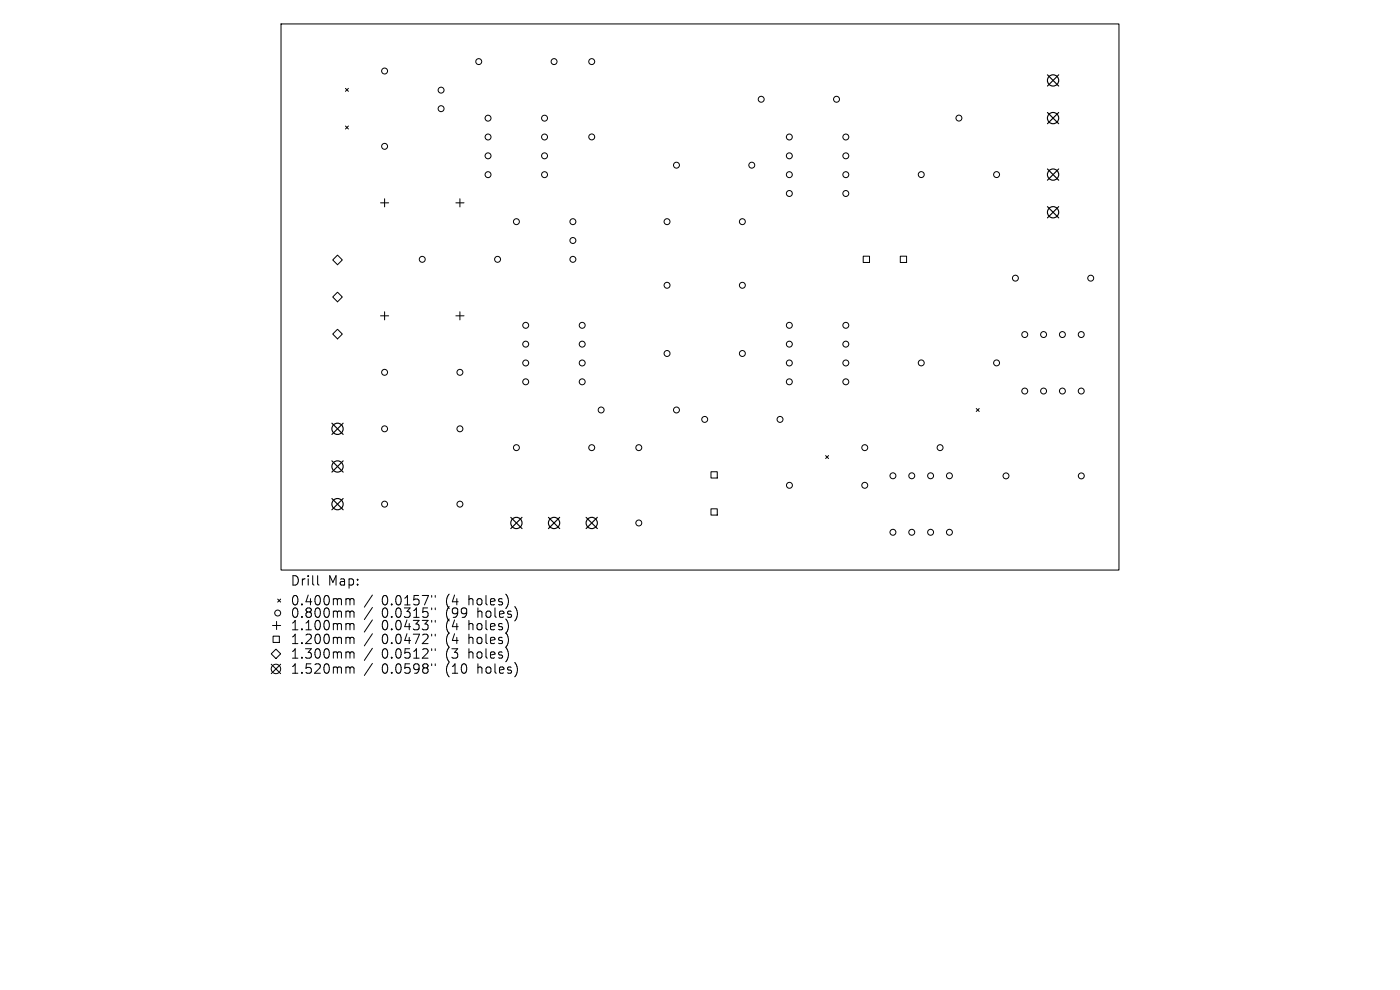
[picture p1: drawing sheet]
<svg xmlns="http://www.w3.org/2000/svg" width="297mm" height="210mm" viewBox="0 0 297 210" stroke-linecap="round" stroke-linejoin="round" font-family="sans-serif">
<defs><g id="words">
<g font-size="2.8">
<text x="61.5" y="124.5">Drill</text>
<text x="69.5" y="124.5">Map:</text>
<text x="61.5" y="128.7">0.400mm</text>
<text x="61.5" y="131.3">0.800mm</text>
<text x="81" y="128.7">0.0157&quot;</text>
<text x="81" y="131.3">0.0315&quot;</text>
<text x="94.7" y="128.7">(4</text>
<text x="94.7" y="131.3">(99</text>
<text x="99.7" y="128.7">holes)</text>
<text x="101.6" y="131.3">holes)</text>
<text x="61.5" y="134">1.100mm</text>
<text x="61.5" y="136.9">1.200mm</text>
<text x="81" y="134">0.0433&quot;</text>
<text x="81" y="136.9">0.0472&quot;</text>
<text x="94.7" y="134">(4</text>
<text x="94.7" y="136.9">(4</text>
<text x="99.7" y="134">holes)</text>
<text x="99.7" y="136.9">holes)</text>
<text x="61.5" y="140">1.300mm</text>
<text x="61.5" y="143.2">1.520mm</text>
<text x="81" y="140">0.0512&quot;</text>
<text x="81" y="143.2">0.0598&quot;</text>
<text x="94.7" y="140">(3</text>
<text x="94.7" y="143.2">(10</text>
<text x="99.7" y="140">holes)</text>
<text x="101.6" y="143.2">holes)</text>
</g>
</g></defs>
<g fill="none" stroke="#000" stroke-width=".21">
<path d="M59.6 5.1h177.8v115.8h-177.8zM73.3 18.7l.6 .7M73.9 18.7l-.6 .7M73.3 26.7l.6 .7M73.9 26.7l-.6 .7M70.6 55.1l1-1 1 1-1 1.1zM80.7 43h1.8M81.6 42.2v1.7M96.7 43h1.7M97.6 42.2v1.7M183.1 54.3h1.4v1.4h-1.4zM191 54.3h1.3v1.4h-1.3z"/>
<path d="M70.6 63l1-1 1 1-1 1zM70.6 70.9l1-1.1 1 1.1-1 1zM80.7 67h1.8M81.6 66.1v1.8M96.7 67h1.7M97.6 66.1v1.8M175.2 96.6l.6 .7M175.8 96.6l-.6 .7M207.1 86.7l.6 .6M207.7 86.7l-.6 .6M150.8 100.1h1.4v1.3h-1.4zM150.8 107.9h1.4v1.4h-1.4z"/>
<path d="M57.5 138.7l1-1 1 1-1 1zM57.8 132.7h1.7M57.9 134.9h1.4v1.4h-1.4zM58.7 131.8v1.7M58.9 127.1l.6 .6M59.5 127.1l-.6 .6M67.4 122.1v1.7l.3 .3M73.7 127l.4 .1 .1 .2M73.7 129.6l.4 .1 .1 .2M73.7 132.3h.3l.2 .3M73.7 135.2h.3l.2 .3M73.7 138.3h.3l.2 .3"/>
<path d="M74.2 127.3l.3-.3 .5 .1 .1 1.2M74.2 127.3v1M74.2 129.9v1.1M74.2 132.6v1M74.2 135.5v1M74.2 138.6v1M74.2 129.9l.3-.3 .5 .1 .1 1.3M74.2 132.6l.3-.3 .5 .1 .1 1.2M74.2 135.5l.3-.3 .5 .1 .1 1.2M74.2 138.6l.3-.3 .5 .1 .1 1.2M79 126.2l-1.7 2.6M79 128.9l-1.7 2.5"/>
<path d="M79 131.5l-1.7 2.6M79 134.4l-1.7 2.6M79 137.5l-1.7 2.6M91.6 126.3v.4M91.6 129v.3M91.6 131.6v.4M91.6 134.5v.4M91.6 137.6v.4M92.3 126.3v.4M92.3 129v.3M92.3 131.6v.4M92.3 134.5v.4"/>
<path d="M92.3 137.6v.4M57.5 140.9l2 2M59.5 140.9l-2 2M73.7 141.5l.4 .1 .1 .2M74.2 141.8v1M74.2 141.8l.3-.3 .5 .1 .1 1.2M79 140.7l-1.7 2.6M91.6 140.8v.4M92.3 140.8v.4"/>
<circle cx="81.6" cy="15.1" r=".63"/>
<circle cx="93.6" cy="19.1" r=".63"/>
<circle cx="101.6" cy="13.1" r=".63"/>
<circle cx="117.5" cy="13.1" r=".63"/>
<circle cx="125.5" cy="13.1" r=".63"/>
<circle cx="81.6" cy="31" r=".63"/>
<circle cx="93.6" cy="23.1" r=".63"/>
<circle cx="103.5" cy="33.1" r=".63"/>
<circle cx="103.5" cy="37.1" r=".63"/>
<circle cx="103.5" cy="29.1" r=".63"/>
<circle cx="103.5" cy="25.1" r=".63"/>
<circle cx="115.5" cy="33.1" r=".63"/>
<circle cx="115.5" cy="37.1" r=".63"/>
<circle cx="115.5" cy="29.1" r=".63"/>
<circle cx="115.5" cy="25.1" r=".63"/>
<circle cx="125.5" cy="29" r=".63"/>
<circle cx="143.5" cy="35" r=".63"/>
<circle cx="159.5" cy="35" r=".63"/>
<circle cx="161.5" cy="21.1" r=".63"/>
<circle cx="167.5" cy="33.1" r=".63"/>
<circle cx="167.5" cy="37.1" r=".63"/>
<circle cx="167.5" cy="29.1" r=".63"/>
<circle cx="177.5" cy="21.1" r=".63"/>
<circle cx="179.4" cy="33.1" r=".63"/>
<circle cx="179.4" cy="37.1" r=".63"/>
<circle cx="179.4" cy="29.1" r=".63"/>
<circle cx="195.4" cy="37" r=".63"/>
<circle cx="203.4" cy="25.1" r=".63"/>
<circle cx="211.4" cy="37" r=".63"/>
<circle cx="89.6" cy="55" r=".63"/>
<circle cx="105.6" cy="55" r=".63"/>
<circle cx="109.6" cy="47" r=".63"/>
<circle cx="121.5" cy="55" r=".63"/>
<circle cx="121.5" cy="51" r=".63"/>
<circle cx="121.5" cy="47" r=".63"/>
<circle cx="141.5" cy="47" r=".63"/>
<circle cx="157.5" cy="47" r=".63"/>
<circle cx="167.5" cy="41" r=".63"/>
<circle cx="179.4" cy="41" r=".63"/>
<circle cx="215.4" cy="59" r=".63"/>
<circle cx="231.4" cy="59" r=".63"/>
<circle cx="81.6" cy="79" r=".63"/>
<circle cx="97.6" cy="79" r=".63"/>
<circle cx="111.5" cy="77" r=".63"/>
<circle cx="111.5" cy="69" r=".63"/>
<circle cx="111.5" cy="73" r=".63"/>
<circle cx="123.5" cy="77" r=".63"/>
<circle cx="123.5" cy="69" r=".63"/>
<circle cx="123.5" cy="73" r=".63"/>
<circle cx="141.5" cy="75" r=".63"/>
<circle cx="141.5" cy="60.5" r=".63"/>
<circle cx="157.5" cy="75" r=".63"/>
<circle cx="157.5" cy="60.5" r=".63"/>
<circle cx="167.5" cy="77" r=".63"/>
<circle cx="167.5" cy="69" r=".63"/>
<circle cx="167.5" cy="73" r=".63"/>
<circle cx="179.4" cy="77" r=".63"/>
<circle cx="179.4" cy="69" r=".63"/>
<circle cx="179.4" cy="73" r=".63"/>
<circle cx="195.4" cy="77" r=".63"/>
<circle cx="211.4" cy="77" r=".63"/>
<circle cx="217.4" cy="71" r=".63"/>
<circle cx="221.4" cy="71" r=".63"/>
<circle cx="225.4" cy="71" r=".63"/>
<circle cx="229.4" cy="71" r=".63"/>
<circle cx="81.6" cy="91" r=".63"/>
<circle cx="97.6" cy="91" r=".63"/>
<circle cx="109.6" cy="95" r=".63"/>
<circle cx="111.5" cy="81" r=".63"/>
<circle cx="123.5" cy="81" r=".63"/>
<circle cx="125.5" cy="95" r=".63"/>
<circle cx="127.5" cy="87" r=".63"/>
<circle cx="135.5" cy="95" r=".63"/>
<circle cx="143.5" cy="87" r=".63"/>
<circle cx="149.5" cy="89" r=".63"/>
<circle cx="165.5" cy="89" r=".63"/>
<circle cx="167.5" cy="81" r=".63"/>
<circle cx="179.4" cy="81" r=".63"/>
<circle cx="183.5" cy="95" r=".63"/>
<circle cx="199.4" cy="95" r=".63"/>
<circle cx="217.4" cy="83" r=".63"/>
<circle cx="221.4" cy="83" r=".63"/>
<circle cx="225.4" cy="83" r=".63"/>
<circle cx="229.4" cy="83" r=".63"/>
<circle cx="81.6" cy="106.9" r=".63"/>
<circle cx="97.6" cy="106.9" r=".63"/>
<circle cx="135.5" cy="110.9" r=".63"/>
<circle cx="167.5" cy="102.9" r=".63"/>
<circle cx="183.5" cy="102.9" r=".63"/>
<circle cx="189.4" cy="100.9" r=".63"/>
<circle cx="189.4" cy="112.9" r=".63"/>
<circle cx="193.4" cy="100.9" r=".63"/>
<circle cx="193.4" cy="112.9" r=".63"/>
<circle cx="197.4" cy="100.9" r=".63"/>
<circle cx="197.4" cy="112.9" r=".63"/>
<circle cx="201.4" cy="100.9" r=".63"/>
<circle cx="201.4" cy="112.9" r=".63"/>
<circle cx="213.4" cy="101" r=".63"/>
<circle cx="229.4" cy="101" r=".63"/>
<circle cx="58.9" cy="130" r=".63"/>
<circle cx="58.5" cy="141.9" r="1"/>
</g>
<g fill="none" stroke="#000" stroke-width=".24">
<path d="M222.2 15.9l2.4 2.4M224.6 15.9l-2.4 2.4M222.2 23.9l2.4 2.3M222.2 35.8l2.4 2.4M224.6 23.9l-2.4 2.3M224.6 35.8l-2.4 2.4M222.2 43.8l2.4 2.4M224.6 43.8l-2.4 2.4M70.4 89.8l2.4 2.4M70.4 97.8l2.4 2.3M72.8 89.8l-2.4 2.4M72.8 97.8l-2.4 2.3"/>
<path d="M70.4 105.7l2.4 2.4M72.8 105.7l-2.4 2.4M108.4 109.7l2.3 2.4M110.7 109.7l-2.3 2.4M116.3 109.7l2.4 2.4M118.7 109.7l-2.4 2.4M124.3 109.7l2.4 2.4M126.7 109.7l-2.4 2.4"/>
<circle cx="223.4" cy="17.1" r="1.2"/>
<circle cx="223.4" cy="37" r="1.2"/>
<circle cx="223.4" cy="25.1" r="1.2"/>
<circle cx="223.4" cy="45" r="1.2"/>
<circle cx="71.6" cy="99" r="1.2"/>
<circle cx="71.6" cy="91" r="1.2"/>
<circle cx="71.6" cy="106.9" r="1.2"/>
<circle cx="109.6" cy="110.9" r="1.2"/>
<circle cx="117.5" cy="110.9" r="1.2"/>
<circle cx="125.5" cy="110.9" r="1.2"/>
</g>
<use href="#words"/>
</svg>
